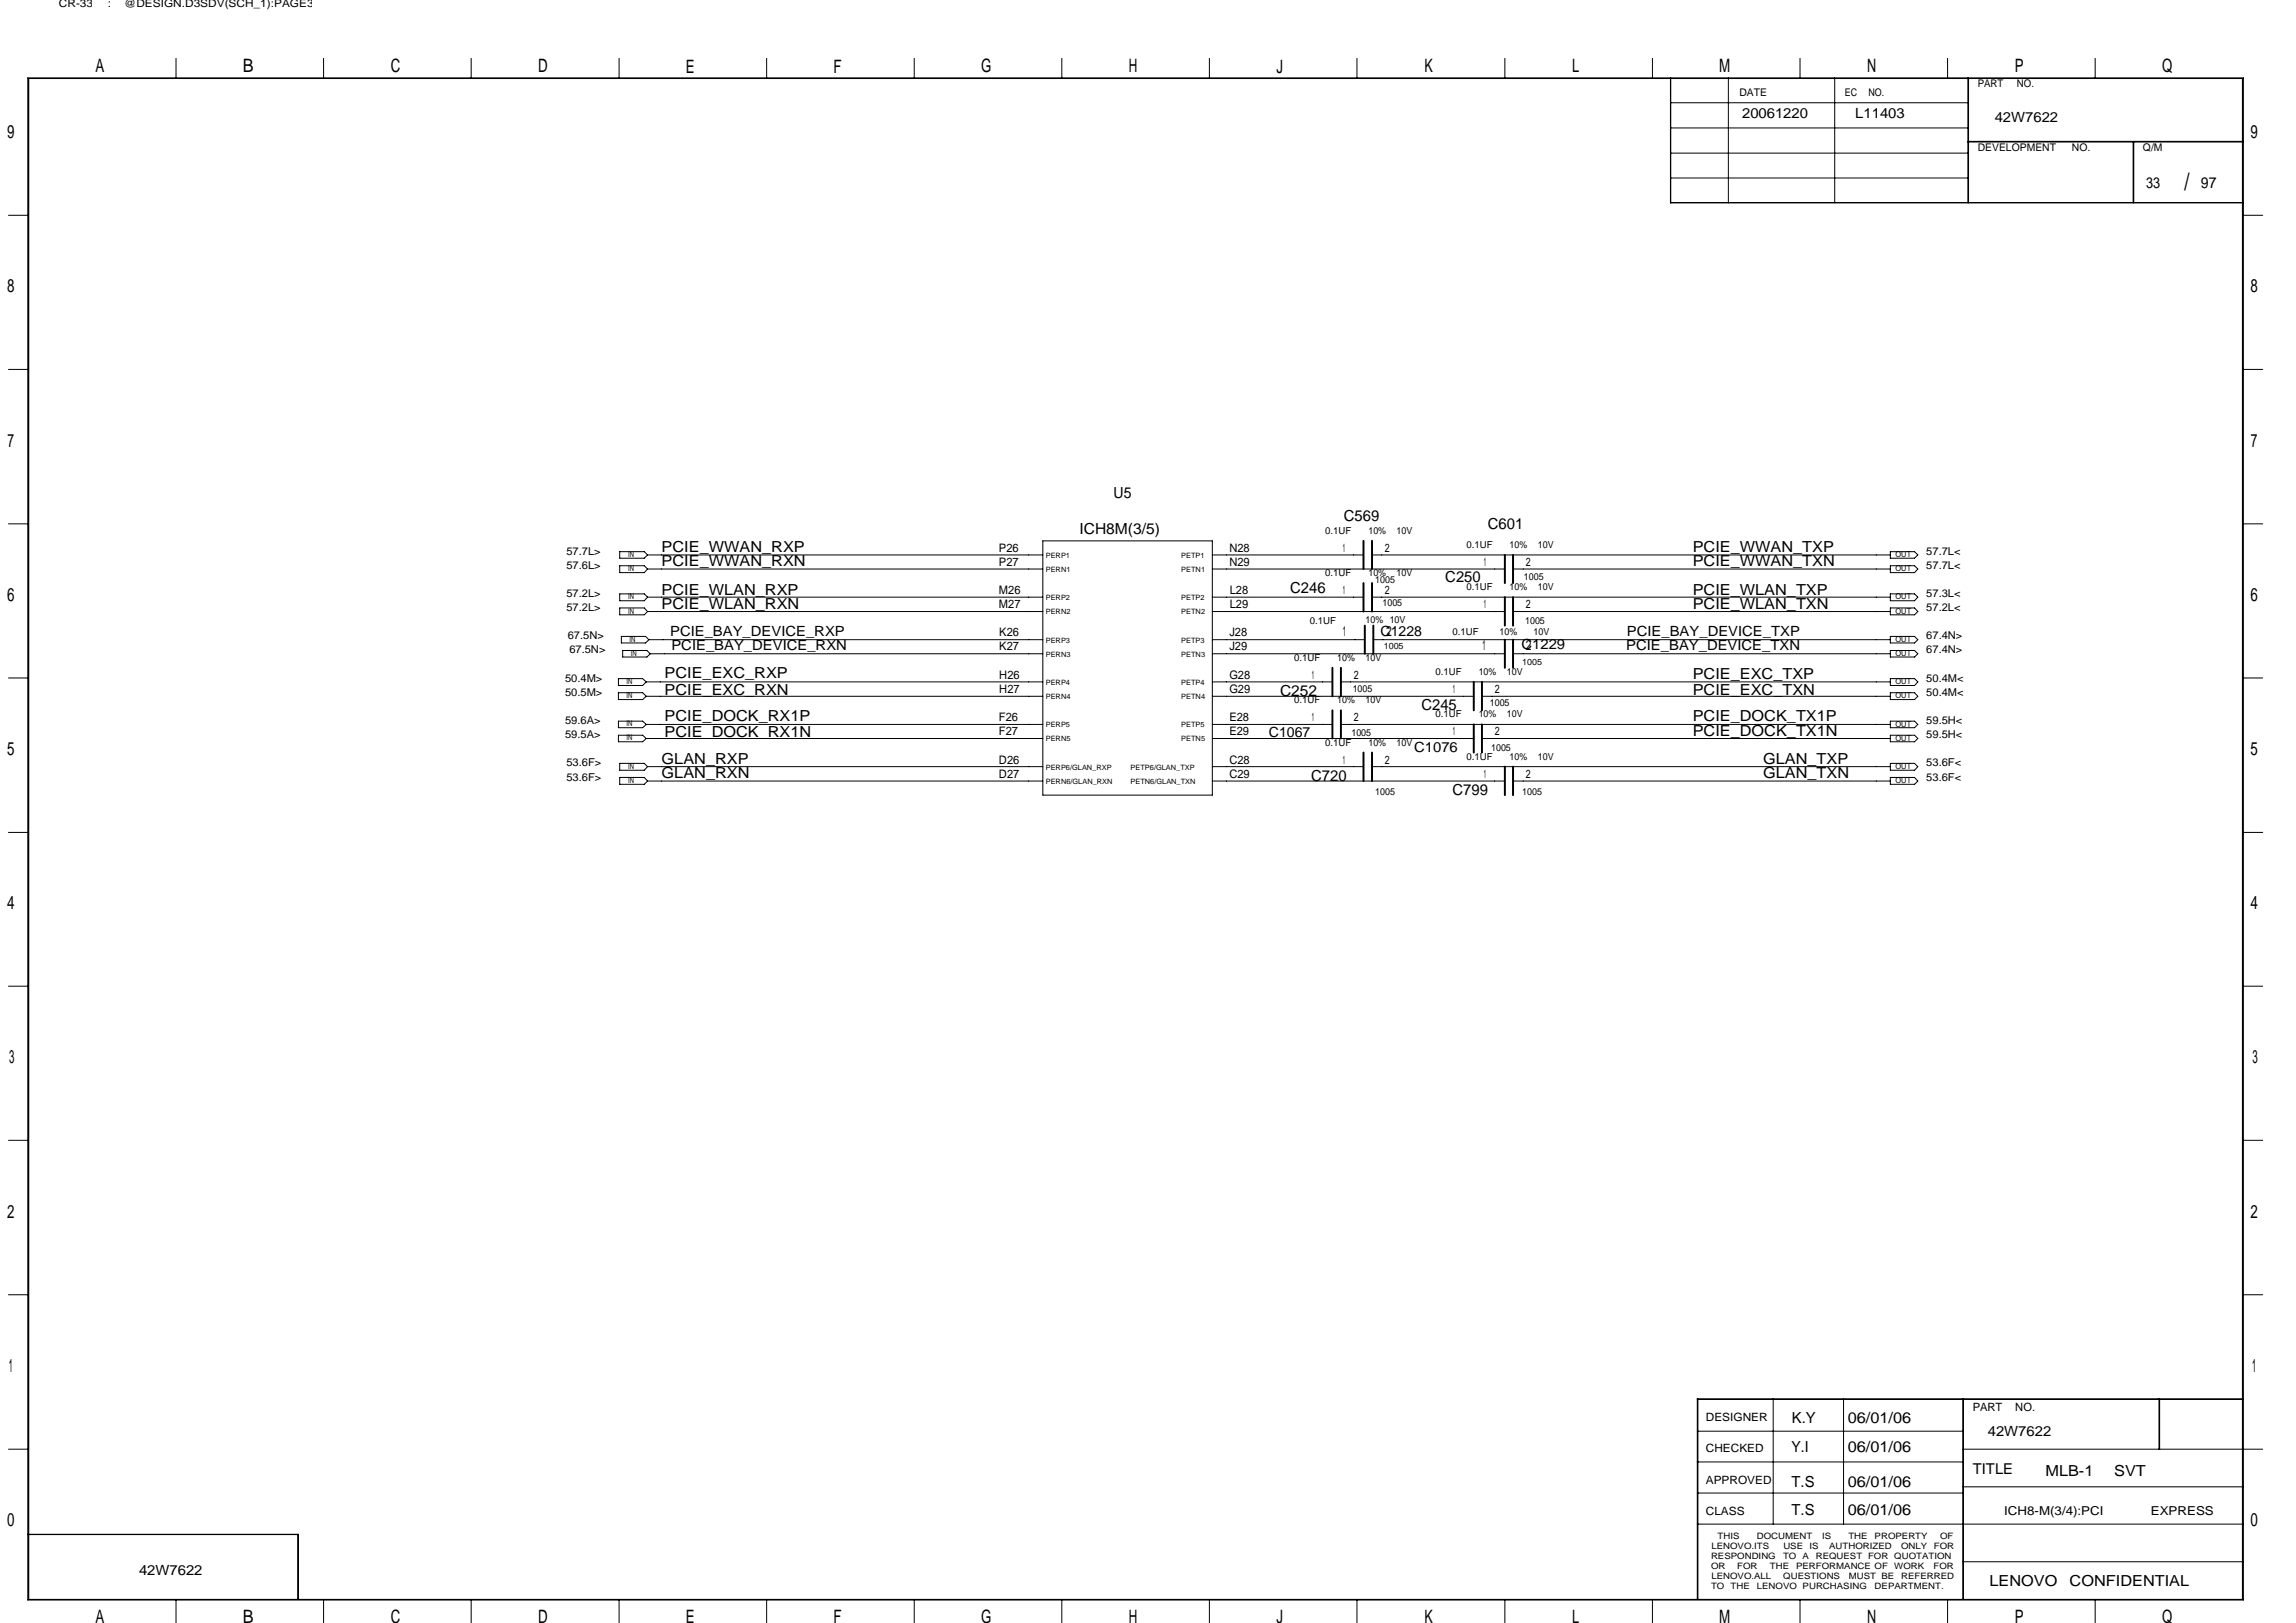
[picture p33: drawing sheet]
<svg xmlns="http://www.w3.org/2000/svg" width="297mm" height="210mm" viewBox="0 0 297 210" stroke-linecap="round" stroke-linejoin="round" font-family="sans-serif">
<defs><g id="words">
<text font-size="3.1" x="282.6" y="24.6">/</text>
<g font-size="2.4">
<text x="12.4" y="9.4">A</text>
<text x="31.4" y="9.4">B</text>
<text x="50.5" y="9.4">C</text>
<text x="69.6" y="9.4">D</text>
<text x="88.7" y="9.4">E</text>
<text x="107.8" y="9.4">F</text>
<text x="127" y="9.4">G</text>
<text x="146" y="9.4">H</text>
<text x="165.1" y="9.4">J</text>
<text x="184.3" y="9.4">K</text>
<text x="203.4" y="9.4">L</text>
<text x="222.4" y="9.4">M</text>
<text x="241.6" y="9.4">N</text>
<text x="260.6" y="9.4">P</text>
<text x="279.7" y="9.4">Q</text>
<text x=".9" y="17.9">9</text>
<text x="291.2" y="17.9">9</text>
<text x=".9" y="37.8">8</text>
<text x="291.2" y="37.8">8</text>
<text x="1" y="57.8">7</text>
<text x="291.2" y="57.8">7</text>
<text x=".9" y="77.8">6</text>
<text x="291.2" y="77.8">6</text>
<text x=".9" y="97.7">5</text>
<text x="291.2" y="97.7">5</text>
<text x=".9" y="117.6">4</text>
<text x="291.2" y="117.6">4</text>
<text x="1.2" y="137.6">3</text>
<text x="291.4" y="137.6">3</text>
<text x=".9" y="157.5">2</text>
<text x="291.2" y="157.5">2</text>
<text x="1.1" y="177.5">1</text>
<text x="291.4" y="177.5">1</text>
<text x=".9" y="197.4">0</text>
<text x="291.2" y="197.4">0</text>
<text x="12.4" y="210">A</text>
<text x="31.4" y="210">B</text>
<text x="50.5" y="210">C</text>
<text x="69.6" y="210">D</text>
<text x="127" y="210">G</text>
<text x="146" y="210">H</text>
<text x="184.3" y="210">K</text>
<text x="203.4" y="210">L</text>
<text x="222.4" y="210">M</text>
<text x="241.6" y="210">N</text>
<text x="260.6" y="210">P</text>
<text x="279.7" y="210">Q</text>
<text x="88.7" y="210">E</text>
<text x="107.8" y="210">F</text>
<text x="165.1" y="210">J</text>
</g>
<g font-size="2">
<text x="277.7" y="24.3">33</text>
<text x="284.7" y="24.3">97</text>
<text x="144.1" y="64.5">U5</text>
<text x="85.6" y="71.4">PCIE_WWAN_RXP</text>
<text x="139.7" y="69">ICH8M(3/5)</text>
<text x="173.9" y="67.4">C569</text>
<text x="192.5" y="68.5">C601</text>
<text x="219" y="71.4">PCIE_WWAN_TXP</text>
<text x="85.6" y="73.3">PCIE_WWAN_RXN</text>
<text x="85.6" y="76.9">PCIE_WLAN_RXP</text>
<text x="166.9" y="76.8">C246</text>
<text x="187" y="75.3">C250</text>
<text x="219" y="73.3">PCIE_WWAN_TXN</text>
<text x="219" y="76.9">PCIE_WLAN_TXP</text>
<text x="85.6" y="78.7">PCIE_WLAN_RXN</text>
<text x="219" y="78.7">PCIE_WLAN_TXN</text>
<text x="86" y="89.9">PCIE_EXC_RXN</text>
<text x="86" y="87.7">PCIE_EXC_RXP</text>
<text x="219" y="87.9">PCIE_EXC_TXP</text>
<text x="219" y="89.9">PCIE_EXC_TXN</text>
<text x="86" y="95.4">PCIE_DOCK_RX1N</text>
<text x="86" y="93.3">PCIE_DOCK_RX1P</text>
<text x="165.6" y="90.1">C252</text>
<text x="183.9" y="91.9">C245</text>
<text x="219" y="95.2">PCIE_DOCK_TX1N</text>
<text x="219" y="93.3">PCIE_DOCK_TX1P</text>
<text x="85.6" y="100.7">GLAN_RXN</text>
<text x="85.6" y="98.8">GLAN_RXP</text>
<text x="169.6" y="101">C720</text>
<text x="228.1" y="100.7">GLAN_TXN</text>
<text x="228.1" y="98.8">GLAN_TXP</text>
<text x="187.9" y="102.9">C799</text>
<text x="231.8" y="184.1">K.Y</text>
<text x="239.1" y="184.1">06/01/06</text>
<text x="231.8" y="187.8">Y.I</text>
<text x="239.1" y="187.8">06/01/06</text>
<text x="264.6" y="190.9">MLB-1</text>
<text x="273.5" y="190.9">SVT</text>
<text x="231.8" y="192.4">T.S</text>
<text x="231.8" y="196">T.S</text>
<text x="239.1" y="192.4">06/01/06</text>
<text x="239.1" y="196">06/01/06</text>
<text x="257.4" y="205.2">LENOVO</text>
<text x="267.8" y="205.2">CONFIDENTIAL</text>
</g>
<text font-size="1.9" x="255.2" y="190.7">TITLE</text>
<g font-size="1.8">
<text x="225.4" y="15.3">20061220</text>
<text x="240" y="15.3">L11403</text>
<text x="258.1" y="15.8">42W7622</text>
<text x="86.7" y="82.3">PCIE_BAY_DEVICE_RXP</text>
<text x="173.7" y="82.3">1</text>
<text x="178.6" y="82.3">C1228</text>
<text x="179.3" y="82.3">2</text>
<text x="196.8" y="84">C1229</text>
<text x="210.5" y="82.3">PCIE_BAY_DEVICE_TXP</text>
<text x="86.9" y="84.2">PCIE_BAY_DEVICE_RXN</text>
<text x="191.8" y="84.2">1</text>
<text x="197.4" y="84.2">2</text>
<text x="210.4" y="84.2">PCIE_BAY_DEVICE_TXN</text>
<text x="164.2" y="95.3">C1067</text>
<text x="183" y="97.3">C1076</text>
<text x="257.2" y="185.8">42W7622</text>
<text x="18" y="203.8">42W7622</text>
</g>
<g font-size="1.6">
<text x="259.3" y="196">ICH8-M(3/4):PCI</text>
<text x="278.3" y="196">EXPRESS</text>
</g>
<g font-size="1.5">
<text x="129.2" y="71.4">P26</text>
<text x="159" y="71.4">N28</text>
<text x="173.7" y="71.4">1</text>
<text x="179.2" y="71.4">2</text>
<text x="129.2" y="73.2">P27</text>
<text x="129.2" y="76.9">M26</text>
<text x="159" y="73.2">N29</text>
<text x="159.1" y="76.9">L28</text>
<text x="173.7" y="76.9">1</text>
<text x="179.2" y="76.9">2</text>
<text x="192" y="73.2">1</text>
<text x="197.4" y="73.2">2</text>
<text x="129.2" y="78.7">M27</text>
<text x="129.3" y="82.3">K26</text>
<text x="159" y="82.3">J28</text>
<text x="159.1" y="78.7">L29</text>
<text x="192" y="78.7">1</text>
<text x="197.4" y="78.7">2</text>
<text x="129.3" y="84.2">K27</text>
<text x="129.3" y="89.7">H27</text>
<text x="129.3" y="87.8">H26</text>
<text x="159" y="84.2">J29</text>
<text x="159" y="89.7">G29</text>
<text x="159" y="87.8">G28</text>
<text x="169.7" y="87.8">1</text>
<text x="175.1" y="87.8">2</text>
<text x="188" y="89.7">1</text>
<text x="193.4" y="89.7">2</text>
<text x="129.2" y="95.1">F27</text>
<text x="129.2" y="93.3">F26</text>
<text x="159" y="95.1">E29</text>
<text x="159" y="93.3">E28</text>
<text x="169.7" y="93.3">1</text>
<text x="175.1" y="93.3">2</text>
<text x="188" y="95.1">1</text>
<text x="193.4" y="95.1">2</text>
<text x="129.2" y="100.6">D27</text>
<text x="129.2" y="98.8">D26</text>
<text x="159" y="100.6">C29</text>
<text x="159" y="98.8">C28</text>
<text x="173.7" y="98.8">1</text>
<text x="179.2" y="98.8">2</text>
<text x="192" y="100.6">1</text>
<text x="197.4" y="100.6">2</text>
<text x="220.7" y="183.9">DESIGNER</text>
<text x="255.2" y="182.6">PART</text>
<text x="260.7" y="182.6">NO.</text>
<text x="220.7" y="191.9">APPROVED</text>
<text x="220.7" y="187.9">CHECKED</text>
<text x="220.7" y="196">CLASS</text>
</g>
<g font-size="1.4">
<text x="7.6" y=".9">CR-33</text>
<text x="14" y=".9">:</text>
<text x="16.1" y=".9">@DESIGN.D3SDV(SCH_1):PAGE3</text>
<text x="255.9" y="11.3">PART</text>
<text x="260.9" y="11.3">NO.</text>
<text x="225" y="12.4">DATE</text>
<text x="238.7" y="12.4">EC</text>
<text x="241.7" y="12.4">NO.</text>
<text x="255.9" y="19.6">DEVELOPMENT</text>
<text x="268.1" y="19.6">NO.</text>
<text x="277.2" y="19.6">Q/M</text>
<text x="73.3" y="71.8">57.7L&gt;</text>
<text x="249.2" y="71.8">57.7L&lt;</text>
<text x="73.3" y="73.6">57.6L&gt;</text>
<text x="73.3" y="77.2">57.2L&gt;</text>
<text x="249.2" y="73.6">57.7L&lt;</text>
<text x="249.2" y="77.2">57.3L&lt;</text>
<text x="73.3" y="79.1">57.2L&gt;</text>
<text x="73.4" y="82.7">67.5N&gt;</text>
<text x="249.2" y="82.7">67.4N&gt;</text>
<text x="249.2" y="79.1">57.2L&lt;</text>
<text x="73.1" y="88.2">50.4M&gt;</text>
<text x="73.7" y="84.5">67.5N&gt;</text>
<text x="249.2" y="84.5">67.4N&gt;</text>
<text x="249.2" y="88.2">50.4M&lt;</text>
<text x="73.1" y="90">50.5M&gt;</text>
<text x="73.1" y="95.5">59.5A&gt;</text>
<text x="73.1" y="93.7">59.6A&gt;</text>
<text x="249.2" y="95.5">59.5H&lt;</text>
<text x="249.2" y="93.7">59.5H&lt;</text>
<text x="249.2" y="90">50.4M&lt;</text>
<text x="73.3" y="99.1">53.6F&gt;</text>
<text x="73.3" y="101">53.6F&gt;</text>
<text x="249.2" y="101">53.6F&lt;</text>
<text x="249.2" y="99.1">53.6F&lt;</text>
</g>
<g font-size="1.3">
<text x="171.4" y="69">0.1UF</text>
<text x="177" y="69">10%</text>
<text x="180.7" y="69">10V</text>
<text x="189.7" y="70.9">0.1UF</text>
<text x="195.3" y="70.9">10%</text>
<text x="199" y="70.9">10V</text>
<text x="171.4" y="74.5">0.1UF</text>
<text x="177" y="74.5">10%</text>
<text x="177.9" y="75.4">1005</text>
<text x="180.7" y="74.5">10V</text>
<text x="189.7" y="76.4">0.1UF</text>
<text x="195.3" y="76.4">10%</text>
<text x="197.1" y="75.1">1005</text>
<text x="199" y="76.4">10V</text>
<text x="169.5" y="80.7">0.1UF</text>
<text x="176.7" y="80.6">10% 10V</text>
<text x="178.9" y="78.4">1005</text>
<text x="187.9" y="82.2">0.1UF</text>
<text x="194" y="82.2">10%</text>
<text x="197.3" y="80.7">1005</text>
<text x="198.4" y="82.2">10V</text>
<text x="167.4" y="85.5">0.1UF</text>
<text x="173" y="85.5">10%</text>
<text x="175" y="89.5">1005</text>
<text x="176.7" y="85.5">10V</text>
<text x="185.7" y="87.3">0.1UF</text>
<text x="191.3" y="87.3">10%</text>
<text x="194.9" y="87.3">10V</text>
<text x="167.4" y="91">0.1UF</text>
<text x="173" y="91">10%</text>
<text x="174.8" y="95.2">1005</text>
<text x="176.7" y="91">10V</text>
<text x="185.7" y="92.8">0.1UF</text>
<text x="191.3" y="92.8">10%</text>
<text x="192.7" y="91.4">1005</text>
<text x="194.9" y="92.8">10V</text>
<text x="171.4" y="96.5">0.1UF</text>
<text x="177" y="96.5">10%</text>
<text x="180.7" y="96.5">10V</text>
<text x="189.7" y="98.3">0.1UF</text>
<text x="192.9" y="97.2">1005</text>
<text x="195.3" y="98.3">10%</text>
<text x="199" y="98.3">10V</text>
<text x="177.9" y="102.9">1005</text>
<text x="196.9" y="102.9">1005</text>
</g>
<g font-size="1.1">
<text x="179" y="84">1005</text>
<text x="196.9" y="86">1005</text>
<text x="221.4" y="203">OR</text>
<text x="221.4" y="201.7">RESPONDING</text>
<text x="221.4" y="200.4">LENOVO.ITS</text>
<text x="222.2" y="199.1">THIS</text>
<text x="224.7" y="203">FOR</text>
<text x="227.3" y="199.1">DOCUMENT</text>
<text x="229" y="203">THE</text>
<text x="230.7" y="201.7">TO</text>
<text x="230.7" y="200.4">USE</text>
<text x="232.4" y="203">PERFORMANCE OF</text>
<text x="233.2" y="201.7">A</text>
<text x="234.1" y="200.4">IS</text>
<text x="234.9" y="201.7">REQUEST FOR QUOTATION</text>
<text x="235.8" y="199.1">IS</text>
<text x="236.6" y="200.4">AUTHORIZED</text>
<text x="239.1" y="199.1">THE</text>
<text x="242.5" y="199.1">PROPERTY</text>
<text x="245.1" y="203">WORK</text>
<text x="246" y="200.4">ONLY</text>
<text x="250.1" y="203">FOR</text>
<text x="250.2" y="200.4">FOR</text>
<text x="251" y="199.1">OF</text>
<text x="221.4" y="205.6">TO</text>
<text x="221.4" y="204.3">LENOVO.ALL</text>
<text x="223.9" y="205.6">THE</text>
<text x="227.3" y="205.6">LENOVO PURCHASING</text>
<text x="230.7" y="204.3">QUESTIONS</text>
<text x="239.2" y="204.3">MUST BE</text>
<text x="242.5" y="205.6">DEPARTMENT.</text>
<text x="246" y="204.3">REFERRED</text>
</g>
<g font-size="1">
<text x="81.3" y="73.9">IN</text>
<text x="81.3" y="77.5">IN</text>
<text x="81.3" y="72.1">IN</text>
<text x="245.2" y="73.9">OUT</text>
<text x="245.2" y="77.6">OUT</text>
<text x="245.2" y="72.1">OUT</text>
<text x="81.3" y="79.4">IN</text>
<text x="81.4" y="83">IN</text>
<text x="245.2" y="83.1">OUT</text>
<text x="245.2" y="79.4">OUT</text>
<text x="81.1" y="88.5">IN</text>
<text x="81.6" y="84.8">IN</text>
<text x="245.2" y="88.5">OUT</text>
<text x="245.2" y="84.9">OUT</text>
<text x="81.1" y="95.8">IN</text>
<text x="81.1" y="90.3">IN</text>
<text x="81.1" y="94">IN</text>
<text x="245.2" y="95.8">OUT</text>
<text x="245.2" y="94">OUT</text>
<text x="245.2" y="90.3">OUT</text>
<text x="81.3" y="101.3">IN</text>
<text x="81.3" y="99.4">IN</text>
<text x="245.2" y="99.5">OUT</text>
<text x="245.2" y="101.3">OUT</text>
</g>
<g font-size=".9">
<text x="135.3" y="72.2">PERP1</text>
<text x="135.3" y="74">PERN1</text>
<text x="135.3" y="77.6">PERP2</text>
<text x="152.8" y="72.2">PETP1</text>
<text x="152.8" y="74">PETN1</text>
<text x="152.8" y="77.6">PETP2</text>
<text x="135.3" y="79.5">PERN2</text>
<text x="135.3" y="83.1">PERP3</text>
<text x="152.8" y="79.5">PETN2</text>
<text x="152.8" y="83.1">PETP3</text>
<text x="135.3" y="85">PERN3</text>
<text x="135.3" y="88.6">PERP4</text>
<text x="152.8" y="85">PETN3</text>
<text x="152.8" y="88.6">PETP4</text>
<text x="135.3" y="90.4">PERN4</text>
<text x="135.3" y="94.1">PERP5</text>
<text x="135.3" y="95.9">PERN5</text>
<text x="152.8" y="90.4">PETN4</text>
<text x="152.8" y="94.1">PETP5</text>
<text x="152.8" y="95.9">PETN5</text>
<text x="135.3" y="99.6">PERP6/GLAN_RXP</text>
<text x="135.3" y="101.4">PERN6/GLAN_RXN</text>
<text x="146.3" y="99.6">PETP6/GLAN_TXP</text>
<text x="146.3" y="101.4">PETN6/GLAN_TXN</text>
</g>
</g></defs>
<g fill="none" stroke="#000" stroke-width=".25">
<path d="M176.4 70v3.6M176.4 75.4v3.7M177.5 70v3.6M177.5 75.4v3.7M194.7 71.8v3.6M194.7 77.3v3.6M195.7 71.8v3.6M195.7 77.3v3.6M172.4 86.4v3.7M172.4 91.9v3.6M173.5 86.4v3.7M173.5 91.9v3.6"/>
<path d="M176.4 97.4v3.6M176.6 80.9v3.7M177.5 97.4v3.6M177.7 80.9v3.7M190.7 88.2v3.7M190.7 93.7v3.7M191.7 88.2v3.7M191.7 93.7v3.7M194.7 82.8v3.6M194.7 99.2v3.7M195.7 82.8v3.6M195.7 99.2v3.7"/>
</g>
<g fill="none" stroke="#000" stroke-width=".13">
<path d="M3.6 10.1h286.6v196.9h-286.6zM3.7 10.2h286.4v196.7h-286.4zM22.8 7.5v2.6M41.9 7.5v2.6M61 7.5v2.6M80.1 7.5v2.6M99.2 7.5v2.6M118.3 7.5v2.6M137.4 7.5v2.6M156.5 7.5v2.6M175.6 7.5v2.6M194.7 7.5v2.6"/>
<path d="M213.8 7.5v2.6M216.1 10.1v16.1h74.1M216.1 19.8h38.5M216.1 16.6h38.5M216.1 13.3h38.5M216.2 10.1v16.1M223.6 10.1v16.1M232.9 7.5v2.6M237.4 10.1v16.1M252 7.5v2.6M254.6 18.4h35.6M254.6 10.1v16.1"/>
<path d="M254.6 18.3h35.6M254.7 10.1v16.1M271.1 7.5v2.6M276 18.4v7.8M276.1 18.4v7.8M1.1 27.9h2.5M216.1 26.2h74.1M216.2 23h38.4M290.2 27.9h2.5M1.1 47.8h2.5M290.2 47.8h2.5M1.1 67.8h2.5"/>
<path d="M80.2 71.4h3.2l.4 .4-.4 .4h-3.2zM80.2 73.2h3.2l.4 .4-.4 .5h-3.2zM80.2 76.8h3.2l.4 .5-.4 .4h-3.2zM80.2 78.7h3.2l.4 .4-.4 .4h-3.2zM83.8 79.1h51.1M83.8 77.3h51.1M83.8 73.6h51.1M83.8 71.8h51.1M134.9 70h21.9v32.9h-21.9zM156.8 79.1h37.9M156.8 77.3h19.6M156.8 73.6h37.9"/>
<path d="M156.8 71.8h19.6M177.5 77.3h67.1M177.5 71.8h67.1M195.7 79.1h48.9M195.7 73.6h48.9M244.6 73.2h3.1l.4 .4-.4 .5h-3.1zM244.6 71.4h3.1l.4 .4-.4 .4h-3.1zM244.6 76.8h3.1l.4 .5-.4 .4h-3.1zM244.6 78.7h3.1l.4 .4-.4 .4h-3.1zM290.2 67.8h2.5M1.1 87.7h2.5M80 87.8h3.1l.5 .4-.5 .5h-3.1z"/>
<path d="M80 89.6h3.1l.5 .5-.5 .4h-3.1zM80 93.3h3.1l.5 .4-.5 .4h-3.1zM80 95.1h3.1l.5 .4-.5 .5h-3.1zM80.2 98.8h3.2l.4 .4-.4 .5h-3.2zM80.4 82.3h3.1l.4 .5-.4 .4h-3.1zM80.6 84.2h3.1l.4 .4-.4 .4h-3.1zM83.6 95.5h51.3M83.6 93.7h51.3M83.6 90.1h51.3M83.6 88.2h51.3M83.8 99.2h51.1M83.9 82.8h51"/>
<path d="M84.1 84.6h50.8M156.8 95.5h33.9M156.8 93.7h15.6M156.8 99.2h19.6M156.8 90.1h33.9M156.8 88.2h15.6M156.8 84.6h37.9M156.8 82.8h19.8M173.5 93.7h71.1M173.5 88.2h71.1M177.5 99.2h67.1M177.7 82.8h66.9"/>
<path d="M191.7 95.5h52.9M191.7 90.1h52.9M195.7 84.6h48.9M244.6 87.8h3.1l.4 .4-.4 .5h-3.1zM244.6 93.3h3.1l.4 .4-.4 .4h-3.1zM244.6 98.8h3.1l.4 .4-.4 .5h-3.1zM244.6 89.6h3.1l.4 .5-.4 .4h-3.1zM244.6 82.3h3.1l.4 .5-.4 .4h-3.1zM244.6 84.2h3.1l.4 .4-.4 .4h-3.1zM244.6 95.1h3.1l.4 .4-.4 .5h-3.1zM290.2 87.7h2.5M1.1 107.7h2.5"/>
<path d="M80.2 100.6h3.2l.4 .4-.4 .5h-3.2zM83.8 101h51.1M156.8 101h37.9M195.7 101h48.9M244.6 100.6h3.1l.4 .4-.4 .5h-3.1zM290.2 107.7h2.5M1.1 127.6h2.5M290.2 127.6h2.5M1.1 147.5h2.5M290.2 147.5h2.5M1.1 167.5h2.5M290.2 167.5h2.5"/>
<path d="M1.1 187.5h2.5M3.6 198.5h35v8.4M3.6 198.5h35M38.5 198.5v8.4M219.6 197.2h70.6M219.6 181.1h70.6M219.6 193.2h34.4M219.6 189.1h34.4M219.6 185.2h34.4M219.7 181v25.9M229.4 181v16.2M238.5 181v16.2"/>
<path d="M254 187.5h38.7M254 181v25.9M254 192.4h36.2M279.3 181v6.5M279.4 181v6.5M290.2 181h-70.6v25.9M22.8 206.9v3M41.9 206.9v3M61 206.9v3M80.1 206.9v3M99.2 206.9v3M118.3 206.9v3"/>
<path d="M137.4 206.9v3M156.5 206.9v3M175.6 206.9v3M194.7 206.9v3M213.8 206.9v3M232.9 206.9v3M252 206.9v3M254 202.1h36.2M271.1 206.9v3"/>
</g>
<use href="#words"/>
</svg>
